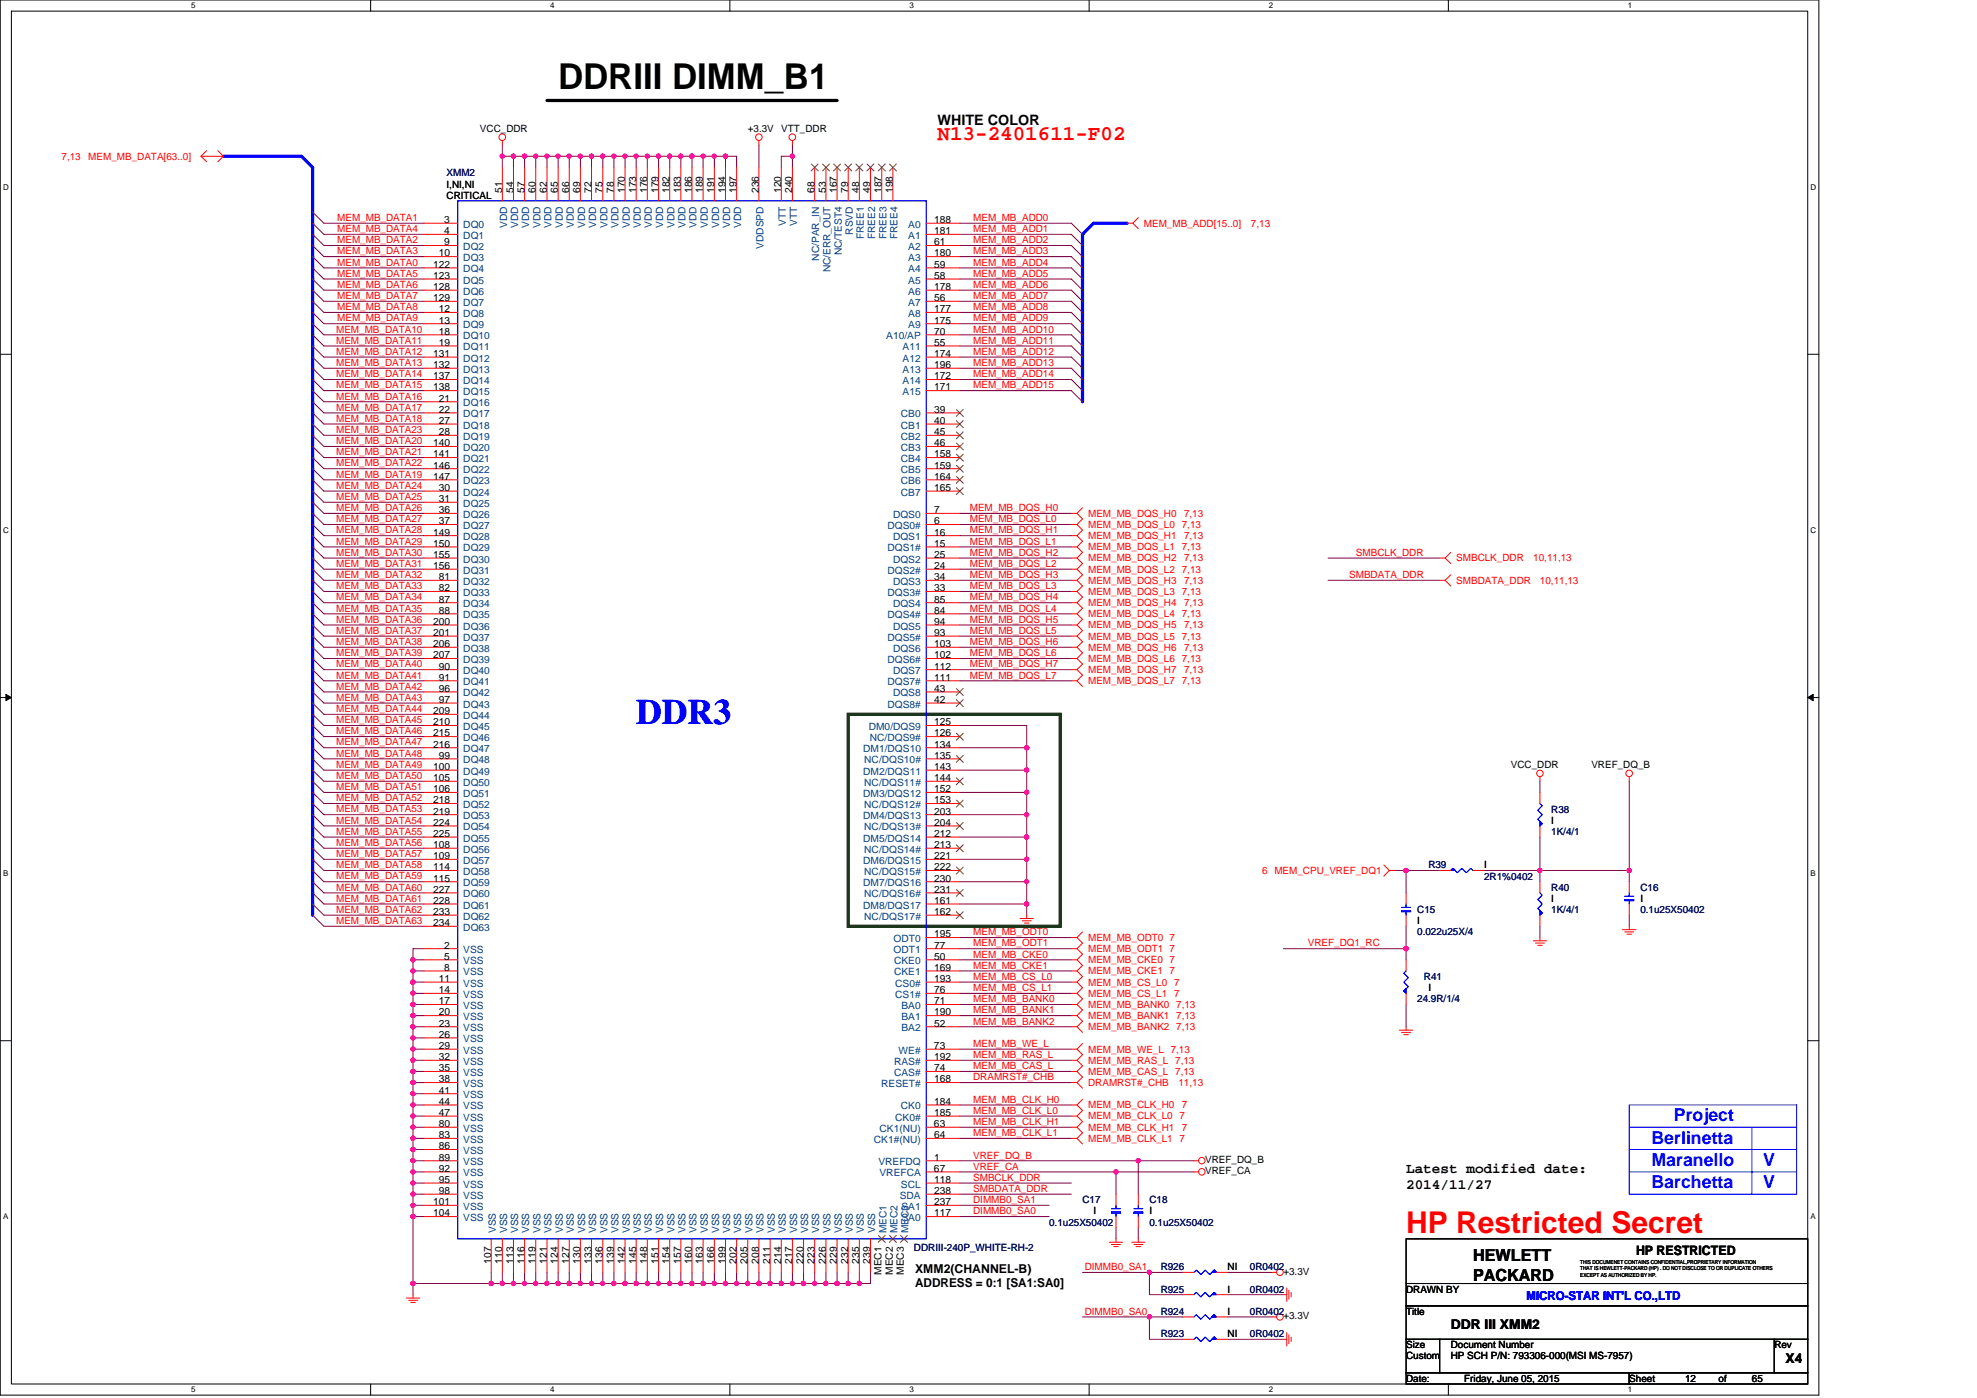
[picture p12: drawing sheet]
<svg xmlns="http://www.w3.org/2000/svg" width="297mm" height="210mm" viewBox="0 0 297 210" stroke-linecap="round" stroke-linejoin="round" font-family="sans-serif">
<defs><g id="words">
<text font-size="5.4" x="83.9" y="13.4">DDRIII DIMM_B1</text>
<text font-size="5.4" fill="#00f" x="95.6" y="108.8">DDR3</text>
<text font-size="4.5" fill="#f00" x="211.3" y="185.2">HP Restricted Secret</text>
<text font-size="3.2" fill="#f00" x="140.9" y="21.1">N13-2401611-F02</text>
<g font-size="2.7" fill="#00f">
<text x="248.1" y="171.8">Berlinetta</text>
<text x="251.5" y="168.4">Project</text>
<text x="248.1" y="175.1">Maranello</text>
<text x="248.1" y="178.5">Barchetta</text>
<text x="264.9" y="178.5">V</text>
<text x="264.9" y="175.1">V</text>
</g>
<g font-size="2.5">
<text x="221.3" y="189.4">HEWLETT</text>
<text x="221.3" y="192.3">PACKARD</text>
</g>
<g font-size="2.2">
<text x="140.9" y="18.8">WHITE COLOR</text>
<text x="211.3" y="176.1">Latest modified date:</text>
<text x="211.3" y="178.6">2014/11/27</text>
</g>
<g font-size="2">
<text x="218" y="199.7">DDR III XMM2</text>
<text x="268.3" y="204.7">X4</text>
</g>
<text font-size="1.9" x="245.8" y="188.6">HP RESTRICTED</text>
<g font-size="1.8">
<text x="137.5" y="191.1">XMM2(CHANNEL-B)</text>
<text x="137.5" y="193.3">ADDRESS = 0:1 [SA1:SA0]</text>
</g>
<text font-size="1.8" fill="#00f" x="229.4" y="195.3">MICRO-STAR INT'L CO.,LTD</text>
<g font-size="1.5" fill="#f00">
<text x="9.2" y="24">7,13</text>
<text x="13.3" y="24">MEM_MB_DATA[63..0]</text>
<text x="50.7" y="34.9">MEM_MB_DATA4</text>
<text x="50.7" y="33.2">MEM_MB_DATA1</text>
<text x="146.2" y="33.2">MEM_MB_ADD0</text>
<text x="146.2" y="34.9">MEM_MB_ADD1</text>
<text x="171.9" y="34">MEM_MB_ADD[15..0]</text>
<text x="188" y="34">7,13</text>
<text x="50.7" y="38.2">MEM_MB_DATA3</text>
<text x="50.7" y="41.6">MEM_MB_DATA5</text>
<text x="50.7" y="36.5">MEM_MB_DATA2</text>
<text x="50.7" y="39.9">MEM_MB_DATA0</text>
<text x="146.2" y="36.5">MEM_MB_ADD2</text>
<text x="146.2" y="41.6">MEM_MB_ADD5</text>
<text x="146.2" y="38.2">MEM_MB_ADD3</text>
<text x="146.2" y="39.9">MEM_MB_ADD4</text>
<text x="50.7" y="44.9">MEM_MB_DATA7</text>
<text x="50.7" y="43.2">MEM_MB_DATA6</text>
<text x="50.7" y="46.6">MEM_MB_DATA8</text>
<text x="146.2" y="43.2">MEM_MB_ADD6</text>
<text x="146.2" y="46.6">MEM_MB_ADD8</text>
<text x="146.2" y="44.9">MEM_MB_ADD7</text>
<text x="50.5" y="51.6">MEM_MB_DATA11</text>
<text x="50.5" y="50">MEM_MB_DATA10</text>
<text x="50.5" y="53.3">MEM_MB_DATA12</text>
<text x="50.7" y="48.3">MEM_MB_DATA9</text>
<text x="146.2" y="50">MEM_MB_ADD10</text>
<text x="146.2" y="48.3">MEM_MB_ADD9</text>
<text x="146.2" y="51.6">MEM_MB_ADD11</text>
<text x="146.2" y="53.3">MEM_MB_ADD12</text>
<text x="50.5" y="56.7">MEM_MB_DATA14</text>
<text x="50.5" y="58.3">MEM_MB_DATA15</text>
<text x="50.5" y="55">MEM_MB_DATA13</text>
<text x="146.2" y="58.3">MEM_MB_ADD15</text>
<text x="146.2" y="55">MEM_MB_ADD13</text>
<text x="146.2" y="56.7">MEM_MB_ADD14</text>
<text x="50.5" y="60">MEM_MB_DATA16</text>
<text x="50.5" y="61.7">MEM_MB_DATA17</text>
<text x="50.5" y="63.4">MEM_MB_DATA18</text>
<text x="50.5" y="65">MEM_MB_DATA23</text>
<text x="50.5" y="66.7">MEM_MB_DATA20</text>
<text x="50.5" y="68.4">MEM_MB_DATA21</text>
<text x="50.5" y="70.1">MEM_MB_DATA22</text>
<text x="50.5" y="71.7">MEM_MB_DATA19</text>
<text x="50.5" y="76.8">MEM_MB_DATA26</text>
<text x="50.5" y="75.1">MEM_MB_DATA25</text>
<text x="50.5" y="73.4">MEM_MB_DATA24</text>
<text x="145.7" y="76.8">MEM_MB_DQS_H0</text>
<text x="163.5" y="77.6">MEM_MB_DQS_H0</text>
<text x="177.9" y="77.6">7,13</text>
<text x="50.5" y="80.1">MEM_MB_DATA28</text>
<text x="50.5" y="83.5">MEM_MB_DATA30</text>
<text x="50.5" y="81.8">MEM_MB_DATA29</text>
<text x="50.5" y="78.4">MEM_MB_DATA27</text>
<text x="145.7" y="83.5">MEM_MB_DQS_H2</text>
<text x="145.7" y="81.8">MEM_MB_DQS_L1</text>
<text x="145.7" y="80.1">MEM_MB_DQS_H1</text>
<text x="145.7" y="78.4">MEM_MB_DQS_L0</text>
<text x="163.5" y="81">MEM_MB_DQS_H1</text>
<text x="163.5" y="82.7">MEM_MB_DQS_L1 7,13</text>
<text x="163.5" y="79.3">MEM_MB_DQS_L0 7,13</text>
<text x="177.9" y="81">7,13</text>
<text x="203.7" y="83.5">SMBCLK_DDR</text>
<text x="50.5" y="86.8">MEM_MB_DATA32</text>
<text x="50.5" y="85.2">MEM_MB_DATA31</text>
<text x="50.5" y="88.5">MEM_MB_DATA33</text>
<text x="145.7" y="88.5">MEM_MB_DQS_L3</text>
<text x="145.7" y="85.2">MEM_MB_DQS_L2</text>
<text x="145.7" y="86.8">MEM_MB_DQS_H3</text>
<text x="163.5" y="87.7">MEM_MB_DQS_H3</text>
<text x="163.5" y="89.4">MEM_MB_DQS_L3 7,13</text>
<text x="163.5" y="84.3">MEM_MB_DQS_H2</text>
<text x="163.5" y="86">MEM_MB_DQS_L2 7,13</text>
<text x="177.9" y="87.7">7,13</text>
<text x="177.9" y="84.3">7,13</text>
<text x="202.7" y="86.8">SMBDATA_DDR</text>
<text x="218.8" y="84.3">SMBCLK_DDR</text>
<text x="218.8" y="87.7">SMBDATA_DDR</text>
<text x="230.4" y="84.3">10,11,13</text>
<text x="231.4" y="87.7">10,11,13</text>
<text x="50.5" y="91.9">MEM_MB_DATA35</text>
<text x="50.5" y="93.5">MEM_MB_DATA36</text>
<text x="50.5" y="90.2">MEM_MB_DATA34</text>
<text x="50.5" y="95.2">MEM_MB_DATA37</text>
<text x="145.7" y="90.2">MEM_MB_DQS_H4</text>
<text x="145.7" y="93.5">MEM_MB_DQS_H5</text>
<text x="145.7" y="95.2">MEM_MB_DQS_L5</text>
<text x="145.7" y="91.9">MEM_MB_DQS_L4</text>
<text x="163.5" y="94.4">MEM_MB_DQS_H5</text>
<text x="163.5" y="91">MEM_MB_DQS_H4</text>
<text x="163.5" y="92.7">MEM_MB_DQS_L4 7,13</text>
<text x="177.9" y="94.4">7,13</text>
<text x="177.9" y="91">7,13</text>
<text x="50.5" y="101.9">MEM_MB_DATA41</text>
<text x="50.5" y="96.9">MEM_MB_DATA38</text>
<text x="50.5" y="100.2">MEM_MB_DATA40</text>
<text x="50.5" y="98.6">MEM_MB_DATA39</text>
<text x="145.7" y="96.9">MEM_MB_DQS_H6</text>
<text x="145.7" y="101.9">MEM_MB_DQS_L7</text>
<text x="145.7" y="100.2">MEM_MB_DQS_H7</text>
<text x="145.7" y="98.6">MEM_MB_DQS_L6</text>
<text x="163.5" y="101.1">MEM_MB_DQS_H7</text>
<text x="163.5" y="96.1">MEM_MB_DQS_L5 7,13</text>
<text x="163.5" y="97.7">MEM_MB_DQS_H6</text>
<text x="163.5" y="99.4">MEM_MB_DQS_L6 7,13</text>
<text x="177.9" y="101.1">7,13</text>
<text x="177.9" y="97.7">7,13</text>
<text x="50.5" y="105.3">MEM_MB_DATA43</text>
<text x="50.5" y="103.6">MEM_MB_DATA42</text>
<text x="50.5" y="107">MEM_MB_DATA44</text>
<text x="163.5" y="102.8">MEM_MB_DQS_L7 7,13</text>
<text x="50.5" y="112">MEM_MB_DATA47</text>
<text x="50.5" y="108.6">MEM_MB_DATA45</text>
<text x="50.5" y="113.6">MEM_MB_DATA48</text>
<text x="50.5" y="110.3">MEM_MB_DATA46</text>
<text x="50.5" y="117">MEM_MB_DATA50</text>
<text x="50.5" y="115.3">MEM_MB_DATA49</text>
<text x="50.5" y="118.7">MEM_MB_DATA51</text>
<text x="50.5" y="120.4">MEM_MB_DATA52</text>
<text x="50.5" y="123.7">MEM_MB_DATA54</text>
<text x="50.5" y="122">MEM_MB_DATA53</text>
<text x="50.5" y="125.4">MEM_MB_DATA55</text>
<text x="50.5" y="130.4">MEM_MB_DATA58</text>
<text x="50.5" y="127.1">MEM_MB_DATA56</text>
<text x="50.5" y="128.7">MEM_MB_DATA57</text>
<text x="189.6" y="131.3">6 MEM_CPU_VREF_DQ1</text>
<text x="50.5" y="132.1">MEM_MB_DATA59</text>
<text x="50.5" y="137.1">MEM_MB_DATA62</text>
<text x="50.5" y="135.4">MEM_MB_DATA61</text>
<text x="50.5" y="133.8">MEM_MB_DATA60</text>
<text x="50.5" y="138.8">MEM_MB_DATA63</text>
<text x="146.2" y="140.5">MEM_MB_ODT0</text>
<text x="146.2" y="143.8">MEM_MB_CKE0</text>
<text x="146.2" y="142.2">MEM_MB_ODT1</text>
<text x="163.5" y="141.3">MEM_MB_ODT0 7</text>
<text x="163.5" y="143">MEM_MB_ODT1 7</text>
<text x="196.5" y="142.2">VREF_DQ1_RC</text>
<text x="146.2" y="148.9">MEM_MB_CS_L1</text>
<text x="146.2" y="147.2">MEM_MB_CS_L0</text>
<text x="146.2" y="145.5">MEM_MB_CKE1</text>
<text x="163.5" y="146.4">MEM_MB_CKE1 7</text>
<text x="163.5" y="148">MEM_MB_CS_L0 7</text>
<text x="163.5" y="149.7">MEM_MB_CS_L1 7</text>
<text x="163.5" y="144.7">MEM_MB_CKE0 7</text>
<text x="146.2" y="153.9">MEM_MB_BANK2</text>
<text x="146.2" y="152.2">MEM_MB_BANK1</text>
<text x="146.2" y="150.5">MEM_MB_BANK0</text>
<text x="163.5" y="151.4">MEM_MB_BANK0 7,13</text>
<text x="163.5" y="153.1">MEM_MB_BANK1 7,13</text>
<text x="163.5" y="154.7">MEM_MB_BANK2 7,13</text>
<text x="146.2" y="157.2">MEM_MB_WE_L</text>
<text x="146.2" y="160.6">MEM_MB_CAS_L</text>
<text x="146.2" y="158.9">MEM_MB_RAS_L</text>
<text x="163.5" y="158.1">MEM_MB_WE_L 7,13</text>
<text x="163.5" y="159.8">MEM_MB_RAS_L 7,13</text>
<text x="163.5" y="161.4">MEM_MB_CAS_L 7,13</text>
<text x="146.2" y="167.3">MEM_MB_CLK_L0</text>
<text x="146.2" y="165.6">MEM_MB_CLK_H0</text>
<text x="146.2" y="162.3">DRAMRST#_CHB</text>
<text x="163.5" y="163.1">DRAMRST#_CHB</text>
<text x="163.5" y="166.5">MEM_MB_CLK_H0</text>
<text x="177.1" y="163.1">11,13</text>
<text x="177.6" y="166.5">7</text>
<text x="146.2" y="170.6">MEM_MB_CLK_L1</text>
<text x="146.2" y="169">MEM_MB_CLK_H1</text>
<text x="163.5" y="169.8">MEM_MB_CLK_H1</text>
<text x="163.5" y="171.5">MEM_MB_CLK_L1 7</text>
<text x="163.5" y="168.1">MEM_MB_CLK_L0 7</text>
<text x="177.6" y="169.8">7</text>
<text x="146.2" y="174">VREF_DQ_B</text>
<text x="146.2" y="177.4">SMBCLK_DDR</text>
<text x="146.2" y="175.7">VREF_CA</text>
<text x="146.2" y="179">SMBDATA_DDR</text>
<text x="146.2" y="180.7">DIMMB0_SA1</text>
<text x="146.2" y="182.4">DIMMB0_SA0</text>
<text x="163" y="190.8">DIMMB0_SA1</text>
<text x="163" y="197.5">DIMMB0_SA0</text>
</g>
<g font-size="1.5">
<text x="72.1" y="19.8">VCC_DDR</text>
<text x="112.3" y="19.8">+3.3V</text>
<text x="117.4" y="19.8">VTT_DDR</text>
<text x="67.1" y="28.2">I,NI,NI</text>
<text x="67.1" y="29.8">CRITICAL</text>
<text x="75.5" y="29" transform="rotate(-90 75.5 29)">51</text>
<text x="77.1" y="29" transform="rotate(-90 77.1 29)">54</text>
<text x="78.8" y="29" transform="rotate(-90 78.8 29)">57</text>
<text x="80.5" y="29" transform="rotate(-90 80.5 29)">60</text>
<text x="82.2" y="29" transform="rotate(-90 82.2 29)">62</text>
<text x="83.8" y="29" transform="rotate(-90 83.8 29)">65</text>
<text x="85.5" y="29" transform="rotate(-90 85.5 29)">66</text>
<text x="87.2" y="29" transform="rotate(-90 87.2 29)">69</text>
<text x="88.9" y="29" transform="rotate(-90 88.9 29)">72</text>
<text x="90.5" y="29" transform="rotate(-90 90.5 29)">75</text>
<text x="92.2" y="29" transform="rotate(-90 92.2 29)">78</text>
<text x="93.9" y="29" transform="rotate(-90 93.9 29)">170</text>
<text x="95.6" y="29" transform="rotate(-90 95.6 29)">173</text>
<text x="97.2" y="29" transform="rotate(-90 97.2 29)">176</text>
<text x="98.9" y="29" transform="rotate(-90 98.9 29)">179</text>
<text x="100.6" y="29" transform="rotate(-90 100.6 29)">182</text>
<text x="102.3" y="29" transform="rotate(-90 102.3 29)">183</text>
<text x="103.9" y="29" transform="rotate(-90 103.9 29)">186</text>
<text x="105.6" y="29" transform="rotate(-90 105.6 29)">189</text>
<text x="107.3" y="29" transform="rotate(-90 107.3 29)">191</text>
<text x="109" y="29" transform="rotate(-90 109 29)">194</text>
<text x="110.7" y="29" transform="rotate(-90 110.7 29)">197</text>
<text x="114" y="29" transform="rotate(-90 114 29)">236</text>
<text x="117.4" y="29" transform="rotate(-90 117.4 29)">120</text>
<text x="119" y="29" transform="rotate(-90 119 29)">240</text>
<text x="122.4" y="29" transform="rotate(-90 122.4 29)">68</text>
<text x="124.1" y="29" transform="rotate(-90 124.1 29)">53</text>
<text x="125.7" y="29" transform="rotate(-90 125.7 29)">167</text>
<text x="127.4" y="29" transform="rotate(-90 127.4 29)">79</text>
<text x="129.1" y="29" transform="rotate(-90 129.1 29)">48</text>
<text x="130.8" y="29" transform="rotate(-90 130.8 29)">49</text>
<text x="132.5" y="29" transform="rotate(-90 132.5 29)">187</text>
<text x="134.1" y="29" transform="rotate(-90 134.1 29)">198</text>
<text x="66.8" y="33.5">3</text>
<text x="66.8" y="35.2">4</text>
<text x="140.3" y="33.5">188</text>
<text x="140.3" y="35.2">181</text>
<text x="65.1" y="40.2">122</text>
<text x="65.1" y="41.9">123</text>
<text x="65.9" y="38.5">10</text>
<text x="66.8" y="36.9">9</text>
<text x="140.3" y="36.9">61</text>
<text x="140.3" y="38.5">180</text>
<text x="140.3" y="40.2">59</text>
<text x="140.3" y="41.9">58</text>
<text x="65.1" y="43.6">128</text>
<text x="65.1" y="45.2">129</text>
<text x="65.9" y="46.9">12</text>
<text x="140.3" y="43.6">178</text>
<text x="140.3" y="45.2">56</text>
<text x="140.3" y="46.9">177</text>
<text x="65.1" y="53.6">131</text>
<text x="65.9" y="48.6">13</text>
<text x="65.9" y="50.3">18</text>
<text x="65.9" y="51.9">19</text>
<text x="140.3" y="48.6">175</text>
<text x="140.3" y="50.3">70</text>
<text x="140.3" y="51.9">55</text>
<text x="140.3" y="53.6">174</text>
<text x="65.1" y="55.3">132</text>
<text x="65.1" y="57">137</text>
<text x="65.1" y="58.7">138</text>
<text x="140.3" y="55.3">196</text>
<text x="140.3" y="57">172</text>
<text x="140.3" y="58.7">171</text>
<text x="65.9" y="60.3">21</text>
<text x="65.9" y="62">22</text>
<text x="65.9" y="63.7">27</text>
<text x="65.9" y="65.4">28</text>
<text x="140.3" y="62">39</text>
<text x="140.3" y="63.7">40</text>
<text x="140.3" y="65.4">45</text>
<text x="65.1" y="67">140</text>
<text x="65.1" y="68.7">141</text>
<text x="65.1" y="70.4">146</text>
<text x="140.3" y="67">46</text>
<text x="140.3" y="68.7">158</text>
<text x="140.3" y="70.4">159</text>
<text x="65.1" y="72.1">147</text>
<text x="65.9" y="73.7">30</text>
<text x="65.9" y="75.4">31</text>
<text x="65.9" y="77.1">36</text>
<text x="140.3" y="77.1">7</text>
<text x="140.3" y="72.1">164</text>
<text x="140.3" y="73.7">165</text>
<text x="65.1" y="80.4">149</text>
<text x="65.1" y="82.1">150</text>
<text x="65.1" y="83.8">155</text>
<text x="65.9" y="78.8">37</text>
<text x="140.3" y="80.4">16</text>
<text x="140.3" y="83.8">25</text>
<text x="140.3" y="78.8">6</text>
<text x="140.3" y="82.1">15</text>
<text x="65.1" y="85.5">156</text>
<text x="65.9" y="87.1">81</text>
<text x="65.9" y="88.8">82</text>
<text x="140.3" y="87.1">34</text>
<text x="140.3" y="85.5">24</text>
<text x="140.3" y="88.8">33</text>
<text x="65.1" y="93.9">200</text>
<text x="65.1" y="95.5">201</text>
<text x="65.9" y="90.5">87</text>
<text x="65.9" y="92.2">88</text>
<text x="140.3" y="90.5">85</text>
<text x="140.3" y="93.9">94</text>
<text x="140.3" y="92.2">84</text>
<text x="140.3" y="95.5">93</text>
<text x="65.1" y="97.2">206</text>
<text x="65.1" y="98.9">207</text>
<text x="65.9" y="100.6">90</text>
<text x="140.3" y="97.2">103</text>
<text x="140.3" y="100.6">112</text>
<text x="140.3" y="98.9">102</text>
<text x="65.1" y="107.3">209</text>
<text x="65.9" y="102.2">91</text>
<text x="65.9" y="103.9">96</text>
<text x="65.9" y="105.6">97</text>
<text x="140.3" y="103.9">43</text>
<text x="140.3" y="102.2">111</text>
<text x="140.3" y="105.6">42</text>
<text x="65.1" y="108.9">210</text>
<text x="65.1" y="110.6">215</text>
<text x="65.1" y="112.3">216</text>
<text x="65.9" y="114">99</text>
<text x="140.3" y="114">135</text>
<text x="140.3" y="108.9">125</text>
<text x="140.3" y="112.3">134</text>
<text x="140.3" y="110.6">126</text>
<text x="65.1" y="115.7">100</text>
<text x="65.1" y="117.3">105</text>
<text x="65.1" y="119">106</text>
<text x="140.3" y="117.3">144</text>
<text x="140.3" y="115.7">143</text>
<text x="140.3" y="119">152</text>
<text x="227" y="115.3">VCC_DDR</text>
<text x="239.1" y="115.3">VREF_DQ_B</text>
<text x="65.1" y="120.7">218</text>
<text x="65.1" y="122.3">219</text>
<text x="65.1" y="124">224</text>
<text x="65.1" y="125.7">225</text>
<text x="140.3" y="120.7">153</text>
<text x="140.3" y="124">204</text>
<text x="140.3" y="122.3">203</text>
<text x="140.3" y="125.7">212</text>
<text x="233.1" y="123.7">I</text>
<text x="65.1" y="127.4">108</text>
<text x="65.1" y="129.1">109</text>
<text x="65.1" y="130.7">114</text>
<text x="140.3" y="127.4">213</text>
<text x="140.3" y="130.7">222</text>
<text x="140.3" y="129.1">221</text>
<text x="223" y="130.4">I</text>
<text x="65.1" y="132.4">115</text>
<text x="65.1" y="134.1">227</text>
<text x="65.1" y="135.8">228</text>
<text x="65.1" y="137.4">233</text>
<text x="140.3" y="134.1">231</text>
<text x="140.3" y="137.4">162</text>
<text x="140.3" y="132.4">230</text>
<text x="140.3" y="135.8">161</text>
<text x="233.1" y="135.5">I</text>
<text x="246.5" y="135.5">I</text>
<text x="65.1" y="139.1">234</text>
<text x="66.8" y="142.5">2</text>
<text x="140.3" y="140.8">195</text>
<text x="140.3" y="142.5">77</text>
<text x="212.9" y="138.8">I</text>
<text x="65.9" y="147.5">11</text>
<text x="65.9" y="149.2">14</text>
<text x="66.8" y="144.1">5</text>
<text x="66.8" y="145.8">8</text>
<text x="140.3" y="144.1">50</text>
<text x="140.3" y="145.8">169</text>
<text x="140.3" y="147.5">193</text>
<text x="140.3" y="149.2">76</text>
<text x="214.6" y="148.9">I</text>
<text x="65.9" y="150.9">17</text>
<text x="65.9" y="152.5">20</text>
<text x="65.9" y="154.2">23</text>
<text x="65.9" y="155.9">26</text>
<text x="140.3" y="150.9">71</text>
<text x="140.3" y="152.5">190</text>
<text x="140.3" y="154.2">52</text>
<text x="65.9" y="157.6">29</text>
<text x="65.9" y="159.2">32</text>
<text x="65.9" y="160.9">35</text>
<text x="140.3" y="157.6">73</text>
<text x="140.3" y="160.9">74</text>
<text x="140.3" y="159.2">192</text>
<text x="65.9" y="162.6">38</text>
<text x="65.9" y="164.3">41</text>
<text x="65.9" y="165.9">44</text>
<text x="65.9" y="167.6">47</text>
<text x="140.3" y="162.6">168</text>
<text x="140.3" y="165.9">184</text>
<text x="140.3" y="167.6">185</text>
<text x="65.9" y="169.3">80</text>
<text x="65.9" y="171">83</text>
<text x="65.9" y="172.6">86</text>
<text x="140.3" y="169.3">63</text>
<text x="140.3" y="171">64</text>
<text x="65.9" y="176">92</text>
<text x="65.9" y="177.7">95</text>
<text x="65.9" y="179.3">98</text>
<text x="65.9" y="174.3">89</text>
<text x="140.3" y="176">67</text>
<text x="140.3" y="179.3">238</text>
<text x="140.3" y="174.3">1</text>
<text x="140.3" y="177.7">118</text>
<text x="181.1" y="176.4">VREF_CA</text>
<text x="181.1" y="174.7">VREF_DQ_B</text>
<text x="65.1" y="181">101</text>
<text x="65.1" y="182.7">104</text>
<text x="140.3" y="182.7">117</text>
<text x="140.3" y="181">237</text>
<text x="164.3" y="182.4">I</text>
<text x="172.7" y="182.4">I</text>
<text x="73.8" y="189.8" transform="rotate(-90 73.8 189.8)">107</text>
<text x="75.5" y="189.8" transform="rotate(-90 75.5 189.8)">110</text>
<text x="77.1" y="189.8" transform="rotate(-90 77.1 189.8)">113</text>
<text x="78.8" y="189.8" transform="rotate(-90 78.8 189.8)">116</text>
<text x="80.5" y="189.8" transform="rotate(-90 80.5 189.8)">119</text>
<text x="82.2" y="189.8" transform="rotate(-90 82.2 189.8)">121</text>
<text x="83.8" y="189.8" transform="rotate(-90 83.8 189.8)">124</text>
<text x="85.5" y="189.8" transform="rotate(-90 85.5 189.8)">127</text>
<text x="87.2" y="189.8" transform="rotate(-90 87.2 189.8)">130</text>
<text x="88.9" y="189.8" transform="rotate(-90 88.9 189.8)">133</text>
<text x="90.5" y="189.8" transform="rotate(-90 90.5 189.8)">136</text>
<text x="92.2" y="189.8" transform="rotate(-90 92.2 189.8)">139</text>
<text x="93.9" y="189.8" transform="rotate(-90 93.9 189.8)">142</text>
<text x="95.6" y="189.8" transform="rotate(-90 95.6 189.8)">145</text>
<text x="97.2" y="189.8" transform="rotate(-90 97.2 189.8)">148</text>
<text x="98.9" y="189.8" transform="rotate(-90 98.9 189.8)">151</text>
<text x="100.6" y="189.8" transform="rotate(-90 100.6 189.8)">154</text>
<text x="102.3" y="189.8" transform="rotate(-90 102.3 189.8)">157</text>
<text x="103.9" y="189.8" transform="rotate(-90 103.9 189.8)">160</text>
<text x="105.6" y="189.8" transform="rotate(-90 105.6 189.8)">163</text>
<text x="107.3" y="189.8" transform="rotate(-90 107.3 189.8)">166</text>
<text x="109" y="189.8" transform="rotate(-90 109 189.8)">199</text>
<text x="110.7" y="189.8" transform="rotate(-90 110.7 189.8)">202</text>
<text x="112.3" y="189.8" transform="rotate(-90 112.3 189.8)">205</text>
<text x="114" y="189.8" transform="rotate(-90 114 189.8)">208</text>
<text x="115.7" y="189.8" transform="rotate(-90 115.7 189.8)">211</text>
<text x="117.4" y="189.8" transform="rotate(-90 117.4 189.8)">214</text>
<text x="119" y="189.8" transform="rotate(-90 119 189.8)">217</text>
<text x="120.7" y="189.8" transform="rotate(-90 120.7 189.8)">220</text>
<text x="122.4" y="189.8" transform="rotate(-90 122.4 189.8)">223</text>
<text x="124.1" y="189.8" transform="rotate(-90 124.1 189.8)">226</text>
<text x="125.7" y="189.8" transform="rotate(-90 125.7 189.8)">229</text>
<text x="127.4" y="189.8" transform="rotate(-90 127.4 189.8)">232</text>
<text x="129.1" y="189.8" transform="rotate(-90 129.1 189.8)">235</text>
<text x="130.8" y="189.8" transform="rotate(-90 130.8 189.8)">239</text>
<text x="132.5" y="191.5" transform="rotate(-90 132.5 191.5)">MEC1</text>
<text x="134.1" y="191.5" transform="rotate(-90 134.1 191.5)">MEC2</text>
<text x="135.8" y="191.5" transform="rotate(-90 135.8 191.5)">MEC3</text>
<text x="184.4" y="190.8">NI</text>
<text x="192.8" y="191.5">+3.3V</text>
<text x="184.4" y="194.1">I</text>
<text x="184.4" y="197.5">I</text>
<text x="211.3" y="197.5">Title</text>
<text x="211.3" y="194.1">DRAWN BY</text>
<text x="184.4" y="200.9">NI</text>
<text x="192.8" y="198.2">+3.3V</text>
<text x="211.3" y="202.5">Size</text>
<text x="218" y="202.5">Document Number</text>
<text x="266.6" y="202.5">Rev</text>
<text x="211.3" y="207.5">Date:</text>
<text x="211.3" y="204.2">Custom</text>
<text x="218" y="204.2">HP SCH P/N: 793306-000(MSI MS-7957)</text>
<text x="220" y="207.5">Friday, June 05, 2015</text>
<text x="244.8" y="207.5">Sheet</text>
<text x="253.2" y="207.5">12</text>
<text x="258.2" y="207.5">of</text>
<text x="263.2" y="207.5">65</text>
</g>
<g font-size="1.5" fill="#000080">
<text x="67.1" y="26.5">XMM2</text>
<text x="233.1" y="122">R38</text>
<text x="233.1" y="125.4">1K/4/1</text>
<text x="214.6" y="130.4">R39</text>
<text x="212.9" y="137.1">C15</text>
<text x="223" y="132.1">2R1%0402</text>
<text x="233.1" y="133.8">R40</text>
<text x="233.1" y="137.1">1K/4/1</text>
<text x="246.5" y="133.8">C16</text>
<text x="246.5" y="137.1">0.1u25X50402</text>
<text x="212.9" y="140.5">0.022u25X/4</text>
<text x="213.9" y="147.2">R41</text>
<text x="212.9" y="150.6">24.9R/1/4</text>
<text x="157.6" y="184.1">0.1u25X50402</text>
<text x="162.6" y="180.7">C17</text>
<text x="172.7" y="180.7">C18</text>
<text x="172.7" y="184.1">0.1u25X50402</text>
<text x="137.3" y="187.9">DDRIII-240P_WHITE-RH-2</text>
<text x="174.4" y="190.8">R926</text>
<text x="187.8" y="190.8">0R0402</text>
<text x="174.4" y="194.1">R925</text>
<text x="174.4" y="197.5">R924</text>
<text x="187.8" y="194.1">0R0402</text>
<text x="187.8" y="197.5">0R0402</text>
<text x="174.4" y="200.9">R923</text>
<text x="187.8" y="200.9">0R0402</text>
</g>
<g font-size="1.5" fill="#004080">
<text x="69.6" y="34.2">DQ0</text>
<text x="69.6" y="35.9">DQ1</text>
<text x="76.2" y="34.2" transform="rotate(-90 76.2 34.2)">VDD</text>
<text x="77.8" y="34.2" transform="rotate(-90 77.8 34.2)">VDD</text>
<text x="79.5" y="34.2" transform="rotate(-90 79.5 34.2)">VDD</text>
<text x="81.2" y="34.2" transform="rotate(-90 81.2 34.2)">VDD</text>
<text x="82.9" y="34.2" transform="rotate(-90 82.9 34.2)">VDD</text>
<text x="84.6" y="34.2" transform="rotate(-90 84.6 34.2)">VDD</text>
<text x="86.2" y="34.2" transform="rotate(-90 86.2 34.2)">VDD</text>
<text x="87.9" y="34.2" transform="rotate(-90 87.9 34.2)">VDD</text>
<text x="89.6" y="34.2" transform="rotate(-90 89.6 34.2)">VDD</text>
<text x="91.3" y="34.2" transform="rotate(-90 91.3 34.2)">VDD</text>
<text x="92.9" y="34.2" transform="rotate(-90 92.9 34.2)">VDD</text>
<text x="94.6" y="34.2" transform="rotate(-90 94.6 34.2)">VDD</text>
<text x="96.3" y="34.2" transform="rotate(-90 96.3 34.2)">VDD</text>
<text x="98" y="34.2" transform="rotate(-90 98 34.2)">VDD</text>
<text x="99.6" y="34.2" transform="rotate(-90 99.6 34.2)">VDD</text>
<text x="101.3" y="34.2" transform="rotate(-90 101.3 34.2)">VDD</text>
<text x="103" y="34.2" transform="rotate(-90 103 34.2)">VDD</text>
<text x="104.7" y="34.2" transform="rotate(-90 104.7 34.2)">VDD</text>
<text x="106.3" y="34.2" transform="rotate(-90 106.3 34.2)">VDD</text>
<text x="108" y="34.2" transform="rotate(-90 108 34.2)">VDD</text>
<text x="109.7" y="34.2" transform="rotate(-90 109.7 34.2)">VDD</text>
<text x="111.4" y="34.2" transform="rotate(-90 111.4 34.2)">VDD</text>
<text x="118.1" y="33.9" transform="rotate(-90 118.1 33.9)">VTT</text>
<text x="119.8" y="33.9" transform="rotate(-90 119.8 33.9)">VTT</text>
<text x="128.1" y="35.2" transform="rotate(-90 128.1 35.2)">RSVD</text>
<text x="129.8" y="35.9" transform="rotate(-90 129.8 35.9)">FREE1</text>
<text x="131.5" y="35.9" transform="rotate(-90 131.5 35.9)">FREE2</text>
<text x="133.2" y="35.9" transform="rotate(-90 133.2 35.9)">FREE3</text>
<text x="134.8" y="35.9" transform="rotate(-90 134.8 35.9)">FREE4</text>
<text x="136.5" y="34.2">A0</text>
<text x="136.5" y="35.9">A1</text>
<text x="69.6" y="37.5">DQ2</text>
<text x="69.6" y="39.2">DQ3</text>
<text x="69.6" y="40.9">DQ4</text>
<text x="114.7" y="37.4" transform="rotate(-90 114.7 37.4)">VDDSPD</text>
<text x="123.1" y="39.1" transform="rotate(-90 123.1 39.1)">NC/PAR_IN</text>
<text x="124.8" y="40.9" transform="rotate(-90 124.8 40.9)">NC/ERR_OUT</text>
<text x="126.5" y="38.4" transform="rotate(-90 126.5 38.4)">NC/TEST4</text>
<text x="136.5" y="37.5">A2</text>
<text x="136.5" y="39.2">A3</text>
<text x="136.5" y="40.9">A4</text>
<text x="69.6" y="42.6">DQ5</text>
<text x="69.6" y="44.3">DQ6</text>
<text x="69.6" y="45.9">DQ7</text>
<text x="69.6" y="47.6">DQ8</text>
<text x="136.5" y="42.6">A5</text>
<text x="136.5" y="44.3">A6</text>
<text x="136.5" y="45.9">A7</text>
<text x="136.5" y="47.6">A8</text>
<text x="69.6" y="49.3">DQ9</text>
<text x="69.6" y="51">DQ10</text>
<text x="69.6" y="52.6">DQ11</text>
<text x="133.2" y="51">A10/AP</text>
<text x="135.6" y="52.6">A11</text>
<text x="136.5" y="49.3">A9</text>
<text x="69.6" y="54.3">DQ12</text>
<text x="69.6" y="56">DQ13</text>
<text x="69.6" y="57.7">DQ14</text>
<text x="69.6" y="59.4">DQ15</text>
<text x="135.6" y="54.3">A12</text>
<text x="135.6" y="56">A13</text>
<text x="135.6" y="57.7">A14</text>
<text x="135.6" y="59.4">A15</text>
<text x="69.6" y="61">DQ16</text>
<text x="69.6" y="62.7">DQ17</text>
<text x="69.6" y="64.4">DQ18</text>
<text x="135.4" y="62.7">CB0</text>
<text x="135.4" y="64.4">CB1</text>
<text x="69.6" y="66.1">DQ19</text>
<text x="69.6" y="67.7">DQ20</text>
<text x="69.6" y="69.4">DQ21</text>
<text x="69.6" y="71.1">DQ22</text>
<text x="135.4" y="66.1">CB2</text>
<text x="135.4" y="67.7">CB3</text>
<text x="135.4" y="69.4">CB4</text>
<text x="135.4" y="71.1">CB5</text>
<text x="69.6" y="72.7">DQ23</text>
<text x="69.6" y="74.4">DQ24</text>
<text x="69.6" y="76.1">DQ25</text>
<text x="69.6" y="77.8">DQ26</text>
<text x="134.2" y="77.8">DQS0</text>
<text x="135.4" y="72.7">CB6</text>
<text x="135.4" y="74.4">CB7</text>
<text x="69.6" y="79.5">DQ27</text>
<text x="69.6" y="81.1">DQ28</text>
<text x="69.6" y="82.8">DQ29</text>
<text x="133.3" y="79.5">DQS0#</text>
<text x="133.3" y="82.8">DQS1#</text>
<text x="134.2" y="81.1">DQS1</text>
<text x="69.6" y="84.5">DQ30</text>
<text x="69.6" y="86.2">DQ31</text>
<text x="69.6" y="87.8">DQ32</text>
<text x="69.6" y="89.5">DQ33</text>
<text x="133.3" y="86.2">DQS2#</text>
<text x="133.3" y="89.5">DQS3#</text>
<text x="134.2" y="84.5">DQS2</text>
<text x="134.2" y="87.8">DQS3</text>
<text x="69.6" y="91.2">DQ34</text>
<text x="69.6" y="92.9">DQ35</text>
<text x="69.6" y="94.6">DQ36</text>
<text x="133.3" y="92.9">DQS4#</text>
<text x="134.2" y="91.2">DQS4</text>
<text x="134.2" y="94.6">DQS5</text>
<text x="69.6" y="96.2">DQ37</text>
<text x="69.6" y="97.9">DQ38</text>
<text x="69.6" y="99.6">DQ39</text>
<text x="69.6" y="101.3">DQ40</text>
<text x="133.3" y="96.2">DQS5#</text>
<text x="133.3" y="99.6">DQS6#</text>
<text x="134.2" y="97.9">DQS6</text>
<text x="134.2" y="101.3">DQS7</text>
<text x="69.6" y="102.9">DQ41</text>
<text x="69.6" y="104.6">DQ42</text>
<text x="69.6" y="106.3">DQ43</text>
<text x="69.6" y="108">DQ44</text>
<text x="133.3" y="102.9">DQS7#</text>
<text x="133.3" y="106.3">DQS8#</text>
<text x="134.2" y="104.6">DQS8</text>
<text x="69.6" y="109.6">DQ45</text>
<text x="69.6" y="111.3">DQ46</text>
<text x="69.6" y="113">DQ47</text>
<text x="129.7" y="113">DM1/DQS10</text>
<text x="130.5" y="109.6">DM0/DQS9</text>
<text x="130.7" y="111.3">NC/DQS9#</text>
<text x="69.6" y="114.7">DQ48</text>
<text x="69.6" y="116.4">DQ49</text>
<text x="69.6" y="118">DQ50</text>
<text x="69.6" y="119.7">DQ51</text>
<text x="129.7" y="116.4">DM2/DQS11</text>
<text x="129.7" y="119.7">DM3/DQS12</text>
<text x="129.9" y="114.7">NC/DQS10#</text>
<text x="129.9" y="118">NC/DQS11#</text>
<text x="69.6" y="121.4">DQ52</text>
<text x="69.6" y="123">DQ53</text>
<text x="69.6" y="124.7">DQ54</text>
<text x="129.7" y="123">DM4/DQS13</text>
<text x="129.9" y="121.4">NC/DQS12#</text>
<text x="129.9" y="124.7">NC/DQS13#</text>
<text x="69.6" y="126.4">DQ55</text>
<text x="69.6" y="128.1">DQ56</text>
<text x="69.6" y="129.8">DQ57</text>
<text x="69.6" y="131.4">DQ58</text>
<text x="129.7" y="126.4">DM5/DQS14</text>
<text x="129.7" y="129.8">DM6/DQS15</text>
<text x="129.9" y="128.1">NC/DQS14#</text>
<text x="129.9" y="131.4">NC/DQS15#</text>
<text x="69.6" y="133.1">DQ59</text>
<text x="69.6" y="134.8">DQ60</text>
<text x="69.6" y="136.5">DQ61</text>
<text x="129.7" y="133.1">DM7/DQS16</text>
<text x="129.7" y="136.5">DM8/DQS17</text>
<text x="129.9" y="134.8">NC/DQS16#</text>
<text x="69.6" y="138.1">DQ62</text>
<text x="69.6" y="139.8">DQ63</text>
<text x="69.6" y="143.2">VSS</text>
<text x="129.9" y="138.1">NC/DQS17#</text>
<text x="134.3" y="141.5">ODT0</text>
<text x="134.3" y="143.2">ODT1</text>
<text x="69.6" y="144.8">VSS</text>
<text x="69.6" y="148.2">VSS</text>
<text x="69.6" y="146.5">VSS</text>
<text x="69.6" y="149.9">VSS</text>
<text x="134.3" y="144.8">CKE0</text>
<text x="134.3" y="146.5">CKE1</text>
<text x="134.5" y="148.2">CS0#</text>
<text x="134.5" y="149.9">CS1#</text>
<text x="69.6" y="151.6">VSS</text>
<text x="69.6" y="153.2">VSS</text>
<text x="69.6" y="154.9">VSS</text>
<text x="135.4" y="151.6">BA0</text>
<text x="135.4" y="153.2">BA1</text>
<text x="135.4" y="154.9">BA2</text>
<text x="69.6" y="156.6">VSS</text>
<text x="69.6" y="158.3">VSS</text>
<text x="69.6" y="159.9">VSS</text>
<text x="69.6" y="161.6">VSS</text>
<text x="134.3" y="161.6">CAS#</text>
<text x="134.3" y="159.9">RAS#</text>
<text x="135" y="158.3">WE#</text>
<text x="69.6" y="163.3">VSS</text>
<text x="69.6" y="165">VSS</text>
<text x="69.6" y="166.6">VSS</text>
<text x="132.4" y="163.3">RESET#</text>
<text x="135.4" y="166.6">CK0</text>
<text x="69.6" y="170">VSS</text>
<text x="69.6" y="171.7">VSS</text>
<text x="69.6" y="173.3">VSS</text>
<text x="69.6" y="168.3">VSS</text>
<text x="131.3" y="171.7">CK1#(NU)</text>
<text x="132.1" y="170">CK1(NU)</text>
<text x="134.5" y="168.3">CK0#</text>
<text x="69.6" y="176.7">VSS</text>
<text x="69.6" y="178.4">VSS</text>
<text x="69.6" y="175">VSS</text>
<text x="132" y="175">VREFDQ</text>
<text x="132.1" y="176.7">VREFCA</text>
<text x="135.4" y="178.4">SCL</text>
<text x="69.6" y="180">VSS</text>
<text x="69.6" y="181.7">VSS</text>
<text x="69.6" y="183.4">VSS</text>
<text x="74.5" y="185.2" transform="rotate(-90 74.5 185.2)">VSS</text>
<text x="76.2" y="185.2" transform="rotate(-90 76.2 185.2)">VSS</text>
<text x="77.8" y="185.2" transform="rotate(-90 77.8 185.2)">VSS</text>
<text x="79.5" y="185.2" transform="rotate(-90 79.5 185.2)">VSS</text>
<text x="81.2" y="185.2" transform="rotate(-90 81.2 185.2)">VSS</text>
<text x="82.9" y="185.2" transform="rotate(-90 82.9 185.2)">VSS</text>
<text x="84.6" y="185.2" transform="rotate(-90 84.6 185.2)">VSS</text>
<text x="86.2" y="185.2" transform="rotate(-90 86.2 185.2)">VSS</text>
<text x="87.9" y="185.2" transform="rotate(-90 87.9 185.2)">VSS</text>
<text x="89.6" y="185.2" transform="rotate(-90 89.6 185.2)">VSS</text>
<text x="91.3" y="185.2" transform="rotate(-90 91.3 185.2)">VSS</text>
<text x="92.9" y="185.2" transform="rotate(-90 92.9 185.2)">VSS</text>
<text x="94.6" y="185.2" transform="rotate(-90 94.6 185.2)">VSS</text>
<text x="96.3" y="185.2" transform="rotate(-90 96.3 185.2)">VSS</text>
<text x="98" y="185.2" transform="rotate(-90 98 185.2)">VSS</text>
<text x="99.6" y="185.2" transform="rotate(-90 99.6 185.2)">VSS</text>
<text x="101.3" y="185.2" transform="rotate(-90 101.3 185.2)">VSS</text>
<text x="103" y="185.2" transform="rotate(-90 103 185.2)">VSS</text>
<text x="104.7" y="185.2" transform="rotate(-90 104.7 185.2)">VSS</text>
<text x="106.3" y="185.2" transform="rotate(-90 106.3 185.2)">VSS</text>
<text x="108" y="185.2" transform="rotate(-90 108 185.2)">VSS</text>
<text x="109.7" y="185.2" transform="rotate(-90 109.7 185.2)">VSS</text>
<text x="111.4" y="185.2" transform="rotate(-90 111.4 185.2)">VSS</text>
<text x="113" y="185.2" transform="rotate(-90 113 185.2)">VSS</text>
<text x="114.7" y="185.2" transform="rotate(-90 114.7 185.2)">VSS</text>
<text x="116.4" y="185.2" transform="rotate(-90 116.4 185.2)">VSS</text>
<text x="118.1" y="185.2" transform="rotate(-90 118.1 185.2)">VSS</text>
<text x="119.8" y="185.2" transform="rotate(-90 119.8 185.2)">VSS</text>
<text x="121.4" y="185.2" transform="rotate(-90 121.4 185.2)">VSS</text>
<text x="123.1" y="185.2" transform="rotate(-90 123.1 185.2)">VSS</text>
<text x="124.8" y="185.2" transform="rotate(-90 124.8 185.2)">VSS</text>
<text x="126.5" y="185.2" transform="rotate(-90 126.5 185.2)">VSS</text>
<text x="128.1" y="185.2" transform="rotate(-90 128.1 185.2)">VSS</text>
<text x="129.8" y="185.2" transform="rotate(-90 129.8 185.2)">VSS</text>
<text x="131.5" y="185.2" transform="rotate(-90 131.5 185.2)">VSS</text>
<text x="133.2" y="185.2" transform="rotate(-90 133.2 185.2)">MEC1</text>
<text x="134.8" y="185.2" transform="rotate(-90 134.8 185.2)">MEC2</text>
<text x="135.2" y="180">SDA</text>
<text x="135.4" y="183.4">SA0</text>
<text x="135.4" y="181.7">SA1</text>
<text x="136.5" y="185.2" transform="rotate(-90 136.5 185.2)">MEC3</text>
</g>
<g font-size="1.2">
<text x="28.7" y="1.3">5</text>
<text x="82.7" y="1.3">4</text>
<text x="136.6" y="1.3">3</text>
<text x="190.6" y="1.3">2</text>
<text x="244.6" y="1.3">1</text>
<text x=".5" y="28.5">D</text>
<text x="272" y="28.5">D</text>
<text x=".5" y="80.1">C</text>
<text x="272" y="80.1">C</text>
<text x=".5" y="131.6">B</text>
<text x="272" y="131.6">B</text>
<text x=".5" y="183.2">A</text>
<text x="272" y="183.2">A</text>
<text x="28.7" y="209.1">5</text>
<text x="82.7" y="209.1">4</text>
<text x="136.6" y="209.1">3</text>
<text x="190.6" y="209.1">2</text>
<text x="244.6" y="209.1">1</text>
</g>
<g font-size=".8">
<text x="237.4" y="189.8">THIS DOCUMENET CONTAINS CONFIDENTIAL,PROPRIETARY INFORMATION</text>
<text x="237.4" y="190.8">THAT IS HEWLETT-PACKARD (HP) . DO NOT DISCLOSE TO OR DUPLICATE OTHERS</text>
<text x="237.4" y="191.7">EXCEPT AS AUTHORIZED BY HP.</text>
</g>
</g></defs>
<path d="M0 0h273.3v209.5h-273.3zM1.7 1.7h269.9v206.2h-269.9z" fill="none" stroke="#000" stroke-width=".15"/>
<g fill="#fff">
<path d="M28.7 .2h.7v1.3h-.7z"/>
<path d="M28.7 208.1h.7v1.3h-.7z"/>
</g>
<path d="M55.7 0v1.7M55.7 207.9v1.6" fill="none" stroke="#000" stroke-width=".15"/>
<g fill="#fff">
<path d="M82.7 .2h.6v1.3h-.6z"/>
<path d="M82.7 208.1h.6v1.3h-.6z"/>
</g>
<path d="M109.7 0v1.7M109.7 207.9v1.6" fill="none" stroke="#000" stroke-width=".15"/>
<g fill="#fff">
<path d="M136.6 .2h.7v1.3h-.7z"/>
<path d="M136.6 208.1h.7v1.3h-.7z"/>
</g>
<path d="M163.6 0v1.7M163.6 207.9v1.6" fill="none" stroke="#000" stroke-width=".15"/>
<g fill="#fff">
<path d="M190.6 .2h.7v1.3h-.7z"/>
<path d="M190.6 208.1h.7v1.3h-.7z"/>
</g>
<path d="M217.6 0v1.7M217.6 207.9v1.6" fill="none" stroke="#000" stroke-width=".15"/>
<g fill="#fff">
<path d="M244.6 .2h.7v1.3h-.7z"/>
<path d="M244.6 208.1h.7v1.3h-.7z"/>
<path d="M.5 27.4h.8v1.4h-.8z"/>
<path d="M272 27.4h.9v1.4h-.9z"/>
<path d="M.5 79h.8v1.3h-.8z"/>
<path d="M272 79h.9v1.3h-.9z"/>
</g>
<path d="M0 53.2h1.7M271.6 53.2h1.7" fill="none" stroke="#000" stroke-width=".15"/>
<g fill="#fff">
<path d="M.5 130.5h.7v1.4h-.7z"/>
<path d="M272 130.5h.8v1.4h-.8z"/>
</g>
<path d="M0 104.8h1.7M271.6 104.8h1.7" fill="none" stroke="#000" stroke-width=".15"/>
<path d="M.9 104.3l.8 .5-.8 .4zM271.6 104.8l.8-.5v.9z" fill="#000" stroke="#000" stroke-width=".15"/>
<g fill="#fff">
<path d="M.5 182.1h.7v1.3h-.7z"/>
<path d="M272 182.1h.8v1.3h-.8z"/>
</g>
<path d="M0 156.3h1.7M271.6 156.3h1.7M244.8 179.4h.1M211.3 186.1h60.3v10h-60.3zM211.3 196.1h60.3v5.1h-60.3zM211.3 192.8h60.3M211.3 201.2h5v5h-5zM211.3 206.2h33.5v1.7h-33.5zM216.3 201.2h50.3v5h-50.3zM244.8 206.2h26.8v1.7h-26.8zM266.6 201.2h5v5h-5z" fill="none" stroke="#000" stroke-width=".15"/>
<g fill="none" stroke="#800040" stroke-width=".15">
<path d="M47 36.9l1.7 1.6h15M47 35.2l1.7 1.7h15M47 33.5l1.7 1.7h15M47 38.5l1.7 1.7h15M47 31.9l1.7 1.6h15M75.5 23.5h1.6M75.5 21.8v1.7M75.5 23.5v1.6M77.1 23.5v1.6M77.1 23.5h1.7M78.8 23.5v1.6M78.8 23.5h1.7"/>
<path d="M80.5 23.5h1.7M80.5 23.5v1.6M82.2 23.5v1.6M82.2 23.5h1.7M83.9 23.5v1.6M83.9 23.5h1.6M85.5 23.5h1.7M85.5 23.5v1.6M87.2 23.5v1.6M87.2 23.5h1.7M88.9 23.5h1.7M88.9 23.5v1.6"/>
<path d="M90.6 23.5h1.6M90.6 23.5v1.6M92.2 23.5v1.6M92.2 23.5h1.7M93.9 23.5h1.7M93.9 23.5v1.6M95.6 23.5v1.6M95.6 23.5h1.7M97.3 23.5h1.7M97.3 23.5v1.6M99 23.5h1.6M99 23.5v1.6"/>
<path d="M100.6 23.5h1.7M100.6 23.5v1.6M102.3 23.5v1.6M102.3 23.5h1.7M104 23.5h1.6M104 23.5v1.6M105.6 23.5v1.6M105.6 23.5h1.7M107.3 23.5h1.7M107.3 23.5v1.6M109 23.5h1.7v1.6M109 23.5v1.6"/>
<path d="M114 21.8v3.3M119.1 23.5h-1.7v1.6M119.1 23.5v1.6M119.1 21.8v1.7M144.2 36.9h16.8l1.6 1.6M144.2 33.5h16.8l1.6 1.7M144.2 38.5h16.8l1.6 1.7M144.2 35.2h16.8l1.6 1.7M47 58.7l1.7 1.6h15M47 55.3l1.7 1.7h15M47 43.6l1.7 1.7h15M47 46.9l1.7 1.7h15"/>
<path d="M47 57l1.7 1.7h15M47 40.2l1.7 1.7h15M47 50.3l1.7 1.7h15M47 48.6l1.7 1.7h15M47 41.9l1.7 1.7h15M47 53.6l1.7 1.7h15M47 52l1.7 1.6h15M47 45.3l1.7 1.6h15M144.2 58.7h16.8l1.6 1.6M144.2 50.3h16.8l1.6 1.7M144.2 41.9h16.8l1.6 1.7M144.2 48.6h16.8l1.6 1.7"/>
<path d="M144.2 43.6h16.8l1.6 1.7M144.2 52h16.8l1.6 1.6M144.2 40.2h16.8l1.6 1.7M144.2 55.3h16.8l1.6 1.7M144.2 57h16.8l1.6 1.7M144.2 53.6h16.8l1.6 1.7M144.2 46.9h16.8l1.6 1.7M144.2 45.3h16.8l1.6 1.6M47 65.4l1.7 1.7h15M47 60.3l1.7 1.7h15M47 78.8l1.7 1.7h15M47 62l1.7 1.7h15"/>
<path d="M47 75.4l1.7 1.7h15M47 67.1l1.7 1.6h15M47 73.8l1.7 1.6h15M47 72.1l1.7 1.7h15M47 68.7l1.7 1.7h15M47 77.1l1.7 1.7h15M47 70.4l1.7 1.7h15M47 63.7l1.7 1.7h15M144.2 77.1h16.8M144.2 78.8h16.8M47 90.5l1.7 1.7h15M47 95.5l1.7 1.7h15"/>
<path d="M47 98.9l1.7 1.7h15M47 82.1l1.7 1.7h15M47 92.2l1.7 1.7h15M47 85.5l1.7 1.7h15M47 83.8l1.7 1.7h15M47 88.8l1.7 1.7h15M47 93.9l1.7 1.6h15M47 87.2l1.7 1.6h15M47 80.5l1.7 1.6h15M47 97.2l1.7 1.7h15M144.2 97.2h16.8M144.2 90.5h16.8"/>
<path d="M144.2 83.8h16.8M144.2 88.8h16.8M144.2 93.9h16.8M144.2 82.1h16.8M144.2 85.5h16.8M144.2 80.5h16.8M144.2 95.5h16.8M144.2 98.9h16.8M144.2 87.2h16.8M144.2 92.2h16.8M199.5 83.8h16.8M199.5 87.2h16.8"/>
<path d="M47 119l1.7 1.7h15M47 103.9l1.7 1.7h15M47 100.6l1.7 1.7h15M47 110.6l1.7 1.7h15M47 115.7l1.7 1.6h15M47 107.3l1.7 1.7h15M47 102.3l1.7 1.6h15M47 112.3l1.7 1.7h15M47 114l1.7 1.7h15M47 109l1.7 1.6h15M47 105.6l1.7 1.7h15M47 117.3l1.7 1.7h15"/>
<path d="M144.2 109h10.1v3.3M144.2 112.3h10.1M144.2 119h10.1M144.2 115.7h10.1M144.2 102.3h16.8M144.2 100.6h16.8M154.3 115.7v3.3M154.3 112.3v3.4M154.3 119v3.4M231.4 117.3v1.7M244.8 117.3v13.4M47 129.1l1.7 1.6h15"/>
<path d="M47 122.4l1.7 1.7h15M47 120.7l1.7 1.7h15M47 137.5l1.7 1.6h15M47 130.7l1.7 1.7h15M47 135.8l1.7 1.7h15M47 125.7l1.7 1.7h15M47 124.1l1.7 1.6h15M47 127.4l1.7 1.7h15M47 134.1l1.7 1.7h15M47 132.4l1.7 1.7h15M144.2 135.8h10.1M144.2 129.1h10.1"/>
<path d="M144.2 122.4h10.1M144.2 132.4h10.1M144.2 125.7h10.1M154.3 129.1v3.3M154.3 135.8v1.7M154.3 122.4v3.3M154.3 132.4v3.4M154.3 125.7v3.4M209.6 130.7h1.7M211.3 130.7h5M211.3 130.7v3.4M211.3 139.1v3.4"/>
<path d="M223 130.7h21.8M231.4 125.7v6.7M231.4 139.1v1.7M244.8 130.7v1.7M244.8 137.5v1.6M62.1 157.6v1.7M62.1 152.5v1.7M62.1 154.2v1.7M62.1 145.8v1.7M62.1 144.2v1.6M62.1 149.2v1.7M62.1 159.3v1.6"/>
<path d="M62.1 147.5v1.7M62.1 155.9v1.7M62.1 157.6h1.6M62.1 154.2h1.6M62.1 150.9v1.6h1.6M62.1 159.3h1.6M62.1 149.2h1.6M62.1 150.9h1.6M62.1 155.9h1.6M62.1 144.2h1.6M62.1 145.8h1.6M62.1 147.5h1.6"/>
<path d="M63.7 142.5h-1.6v1.7M144.2 157.6h16.8M144.2 159.3h16.8M144.2 140.8h16.8M144.2 149.2h16.8M144.2 154.2h16.8M144.2 147.5h16.8M144.2 144.2h16.8M144.2 152.5h16.8M144.2 150.9h16.8M144.2 145.8h16.8M144.2 142.5h16.8"/>
<path d="M192.8 142.5h18.5M211.3 142.5v1.7M211.3 150.9v3.3M62.1 177.7v1.7M62.1 164.3v1.7M62.1 166v1.6M62.1 174.3v1.7M62.1 176v1.7M62.1 162.6v1.7M62.1 169.3v1.7M62.1 179.4v1.6M62.1 167.6v1.7"/>
<path d="M62.1 160.9v1.7M62.1 171v1.7M62.1 172.7v1.6M62.1 176h1.6M62.1 174.3h1.6M62.1 172.7h1.6M62.1 164.3h1.6M62.1 162.6h1.6M62.1 179.4h1.6M62.1 177.7h1.6M62.1 166h1.6M62.1 160.9h1.6"/>
<path d="M62.1 171h1.6M62.1 167.6h1.6M62.1 169.3h1.6M144.2 176h23.5M144.2 177.7h16.8M144.2 179.4h16.8M144.2 171h16.8M144.2 169.3h16.8M144.2 167.6h16.8M144.2 166h16.8M144.2 160.9h16.8M144.2 162.6h16.8"/>
<path d="M144.2 174.3h26.8M167.7 176h11.7M167.7 176v3.4M171 174.3h8.4M171 174.3v5.1M62.1 182.7v10.1M62.1 192.8v1.7M62.1 181v1.7M62.1 192.8h11.7M62.1 182.7h1.6M62.1 181h1.6M73.8 191.1v1.7"/>
<path d="M73.8 192.8h1.7M75.5 192.8h1.6M75.5 191.1v1.7M77.1 191.1v1.7M77.1 192.8h1.7M78.8 191.1v1.7M78.8 192.8h1.7M80.5 192.8h1.7M80.5 191.1v1.7M82.2 191.1v1.7M82.2 192.8h1.7M83.9 191.1v1.7"/>
<path d="M83.9 192.8h1.6M85.5 192.8h1.7M85.5 191.1v1.7M87.2 191.1v1.7M87.2 192.8h1.7M88.9 192.8h1.7M88.9 191.1v1.7M90.6 192.8h1.6M90.6 191.1v1.7M92.2 191.1v1.7M92.2 192.8h1.7M93.9 192.8h1.7"/>
<path d="M93.9 191.1v1.7M95.6 191.1v1.7M95.6 192.8h1.7M97.3 192.8h1.7M97.3 191.1v1.7M99 192.8h1.6M99 191.1v1.7M100.6 192.8h1.7M100.6 191.1v1.7M102.3 191.1v1.7M102.3 192.8h1.7M104 192.8h1.6"/>
<path d="M104 191.1v1.7M105.6 191.1v1.7M105.6 192.8h1.7M107.3 192.8h1.7M107.3 191.1v1.7M109 192.8h1.7M109 191.1v1.7M110.7 192.8h1.6M110.7 191.1v1.7M112.3 191.1v1.7M112.3 192.8h1.7M114 191.1v1.7"/>
<path d="M114 192.8h1.7M115.7 192.8h1.7M115.7 191.1v1.7M117.4 192.8h1.7M117.4 191.1v1.7M119.1 192.8h1.6M119.1 191.1v1.7M120.7 192.8h1.7M120.7 191.1v1.7M122.4 191.1v1.7M122.4 192.8h1.7M124.1 191.1v1.7"/>
<path d="M124.1 192.8h1.7M125.8 192.8h1.6M125.8 191.1v1.7M127.4 192.8h1.7M127.4 191.1v1.7M129.1 191.1v1.7M130.8 191.1v1.7h-1.7M144.2 181h13.4M144.2 182.7h13.4M162.6 197.8h10.1v3.4h5M162.6 191.1h10.1v3.4h5M167.7 184.4v1.7"/>
<path d="M171 184.4v1.7M172.7 191.1h5M172.7 197.8h5M184.4 194.5h8.4M184.4 197.8h6.8M184.4 191.1h6.8M184.4 201.2h8.4"/>
</g>
<path d="M33.6 23.5h11.7l1.7 1.6v112.4M169.4 33.5h-5.1l-1.7 1.7v25.1" fill="none" stroke="#00f" stroke-width=".49"/>
<g fill="#f0f" stroke="#f0f" stroke-width=".15">
<circle cx="62" cy="182.7" r=".33"/>
<circle cx="62" cy="177.7" r=".33"/>
<circle cx="62" cy="164.3" r=".33"/>
<circle cx="62" cy="165.9" r=".33"/>
<circle cx="62" cy="174.3" r=".33"/>
<circle cx="62" cy="176" r=".33"/>
<circle cx="62" cy="157.6" r=".33"/>
<circle cx="62" cy="152.5" r=".33"/>
<circle cx="62" cy="150.9" r=".33"/>
<circle cx="62" cy="154.2" r=".33"/>
<circle cx="62" cy="162.6" r=".33"/>
<circle cx="62" cy="147.5" r=".33"/>
<circle cx="62" cy="145.8" r=".33"/>
<circle cx="62" cy="169.3" r=".33"/>
<circle cx="87.2" cy="192.8" r=".33"/>
<circle cx="98.9" cy="192.8" r=".32"/>
<circle cx="110.7" cy="192.8" r=".33"/>
<circle cx="109" cy="192.8" r=".33"/>
<circle cx="85.5" cy="192.8" r=".33"/>
<circle cx="88.9" cy="192.8" r=".32"/>
<circle cx="107.3" cy="192.8" r=".32"/>
<circle cx="82.2" cy="192.8" r=".32"/>
<circle cx="83.8" cy="192.8" r=".33"/>
<circle cx="105.6" cy="192.8" r=".32"/>
<circle cx="102.3" cy="192.8" r=".33"/>
<circle cx="97.3" cy="192.8" r=".32"/>
<circle cx="95.6" cy="192.8" r=".33"/>
<circle cx="93.9" cy="192.8" r=".33"/>
<circle cx="90.5" cy="192.8" r=".32"/>
<circle cx="100.6" cy="192.8" r=".33"/>
<circle cx="114" cy="192.8" r=".32"/>
<circle cx="112.3" cy="192.8" r=".33"/>
<circle cx="154.2" cy="115.7" r=".33"/>
<circle cx="154.2" cy="135.8" r=".33"/>
<circle cx="154.2" cy="112.3" r=".33"/>
<circle cx="154.2" cy="122.4" r=".33"/>
<circle cx="154.2" cy="119" r=".33"/>
<circle cx="124.1" cy="192.8" r=".32"/>
<circle cx="129.1" cy="192.8" r=".33"/>
<circle cx="127.4" cy="192.8" r=".33"/>
<circle cx="122.4" cy="192.8" r=".32"/>
<circle cx="125.8" cy="192.8" r=".33"/>
<circle cx="73.8" cy="192.8" r=".32"/>
<circle cx="62" cy="192.8" r=".33"/>
<circle cx="109" cy="23.5" r=".33"/>
<circle cx="120.7" cy="192.8" r=".33"/>
<circle cx="119" cy="192.8" r=".33"/>
<circle cx="105.6" cy="23.5" r=".32"/>
<circle cx="93.9" cy="23.5" r=".33"/>
<circle cx="92.2" cy="23.5" r=".33"/>
<circle cx="85.5" cy="23.5" r=".33"/>
<circle cx="80.5" cy="23.5" r=".32"/>
<circle cx="82.2" cy="23.5" r=".32"/>
<circle cx="88.9" cy="23.5" r=".32"/>
<circle cx="90.5" cy="23.5" r=".32"/>
<circle cx="75.5" cy="23.5" r=".33"/>
<circle cx="97.3" cy="23.5" r=".32"/>
<circle cx="95.6" cy="23.5" r=".33"/>
<circle cx="119" cy="23.5" r=".33"/>
<circle cx="167.7" cy="176" r=".33"/>
<circle cx="117.4" cy="192.8" r=".33"/>
<circle cx="62" cy="144.2" r=".33"/>
<circle cx="62" cy="179.4" r=".33"/>
<circle cx="62" cy="167.6" r=".33"/>
<circle cx="62" cy="149.2" r=".33"/>
<circle cx="62" cy="159.2" r=".33"/>
<circle cx="62" cy="160.9" r=".33"/>
<circle cx="87.2" cy="23.5" r=".33"/>
<circle cx="62" cy="171" r=".33"/>
<circle cx="62" cy="172.7" r=".33"/>
<circle cx="77.1" cy="23.5" r=".33"/>
<circle cx="104" cy="23.5" r=".33"/>
<circle cx="102.3" cy="23.5" r=".33"/>
<circle cx="80.5" cy="192.8" r=".32"/>
<circle cx="92.2" cy="192.8" r=".33"/>
<circle cx="78.8" cy="23.5" r=".33"/>
<circle cx="104" cy="192.8" r=".33"/>
<circle cx="77.1" cy="192.8" r=".33"/>
<circle cx="78.8" cy="192.8" r=".33"/>
<circle cx="75.5" cy="192.8" r=".33"/>
<circle cx="154.2" cy="129.1" r=".33"/>
<circle cx="154.2" cy="132.4" r=".33"/>
<circle cx="154.2" cy="125.7" r=".33"/>
<circle cx="83.8" cy="23.5" r=".33"/>
<circle cx="98.9" cy="23.5" r=".32"/>
<circle cx="62" cy="181" r=".33"/>
<circle cx="115.7" cy="192.8" r=".32"/>
<circle cx="107.3" cy="23.5" r=".32"/>
<circle cx="62" cy="155.9" r=".33"/>
<circle cx="100.6" cy="23.5" r=".33"/>
<circle cx="244.8" cy="130.7" r=".33"/>
<circle cx="231.4" cy="130.7" r=".32"/>
<circle cx="211.3" cy="130.7" r=".33"/>
<circle cx="211.2" cy="142.5" r=".33"/>
<circle cx="171" cy="174.3" r=".33"/>
<circle cx="172.7" cy="191.1" r=".32"/>
<circle cx="172.7" cy="197.8" r=".32"/>
</g>
<g fill="none" stroke="#f00" stroke-width=".15">
<path d="M30.2 23.5l.8 .8M30.2 23.5h3.4M31 22.6l-.8 .9M32.7 22.6l.9 .9-.9 .8M63.7 33.5h5.1M63.7 35.2h5.1M63.7 36.9h5.1M63.7 38.5h5.1M75.5 21.1v.7M75.5 25.1v5.1M77.1 25.1v5.1M78.8 25.1v5.1"/>
<path d="M80.5 25.1v5.1M82.2 25.1v5.1M83.9 25.1v5.1M85.5 25.1v5.1M87.2 25.1v5.1M88.9 25.1v5.1M90.6 25.1v5.1M92.2 25.1v5.1M93.9 25.1v5.1M95.6 25.1v5.1M97.3 25.1v5.1M99 25.1v5.1"/>
<path d="M100.6 25.1v5.1M102.3 25.1v5.1M104 25.1v5.1M105.6 25.1v5.1M107.3 25.1v5.1M109 25.1v5.1M110.7 25.1v5.1M114 21.1v.7M114 25.1v5.1M117.4 25.1v5.1M119.1 21.1v.7M119.1 25.1v5.1"/>
<path d="M122.4 25.1v5.1M124.1 25.1v5.1M125.8 25.1v5.1M127.4 25.1v5.1M129.1 25.1v5.1M130.8 25.1v5.1M132.5 25.1v5.1M134.2 25.1v5.1M139.2 33.5h5M139.2 35.2h5M139.2 36.9h5M139.2 38.5h5"/>
<path d="M169.4 33.5h.8M171 32.7l-.8 .8 .8 .9M63.7 40.2h5.1M63.7 41.9h5.1M63.7 43.6h5.1M63.7 45.3h5.1M63.7 46.9h5.1M63.7 48.6h5.1M63.7 50.3h5.1M63.7 52h5.1M63.7 53.6h5.1M63.7 55.3h5.1"/>
<path d="M63.7 57h5.1M63.7 58.7h5.1M139.2 40.2h5M139.2 41.9h5M139.2 43.6h5M139.2 45.3h5M139.2 46.9h5M139.2 48.6h5M139.2 50.3h5M139.2 52h5M139.2 53.6h5M139.2 55.3h5"/>
<path d="M139.2 57h5M139.2 58.7h5M63.7 60.3h5.1M63.7 62h5.1M63.7 63.7h5.1M63.7 65.4h5.1M63.7 67.1h5.1M63.7 68.7h5.1M63.7 70.4h5.1M63.7 72.1h5.1M63.7 73.8h5.1M63.7 75.4h5.1"/>
<path d="M63.7 77.1h5.1M63.7 78.8h5.1M139.2 62h5M139.2 63.7h5M139.2 65.4h5M139.2 67.1h5M139.2 68.7h5M139.2 70.4h5M139.2 72.1h5M139.2 73.8h5M139.2 77.1h5M139.2 78.8h5"/>
<path d="M161 77.1h.8M161 78.8h.8M162.6 76.3l-.8 .8 .8 .9-.8 .8 .8 .8-.8 .9 .8 .8-.8 .8 .8 .9-.8 .8 .8 .8-.8 .9 .8 .8-.8 .9 .8 .8-.8 .8 .8 .9-.8 .8 .8 .9-.8 .8 .8 .8-.8 .9 .8 .8-.8 .8 .8 .9-.8 .8 .8 .9-.8 .8 .8 .8-.8 .9 .8 .8-.8 .9 .8 .8M63.7 80.5h5.1M63.7 82.1h5.1M63.7 83.8h5.1M63.7 85.5h5.1M63.7 87.2h5.1M63.7 88.8h5.1M63.7 90.5h5.1M63.7 92.2h5.1M63.7 93.9h5.1"/>
<path d="M63.7 95.5h5.1M63.7 97.2h5.1M63.7 98.9h5.1M139.2 80.5h5M139.2 82.1h5M139.2 83.8h5M139.2 85.5h5M139.2 87.2h5M139.2 88.8h5M139.2 90.5h5M139.2 92.2h5M139.2 93.9h5"/>
<path d="M139.2 95.5h5M139.2 97.2h5M139.2 98.9h5M161 80.5h.8M161 82.1h.8M161 93.9h.8M161 95.5h.8M161 87.2h.8M161 88.8h.8M161 83.8h.8M161 85.5h.8M161 97.2h.8"/>
<path d="M161 98.9h.8M161 90.5h.8M161 92.2h.8M216.3 83.8h.8M216.3 87.2h.8M218 83l-.9 .8 .9 .8M218 86.3l-.9 .9 .9 .8M63.7 100.6h5.1M63.7 102.3h5.1M63.7 103.9h5.1M63.7 105.6h5.1M63.7 107.3h5.1"/>
<path d="M63.7 109h5.1M63.7 110.6h5.1M63.7 112.3h5.1M63.7 114h5.1M63.7 115.7h5.1M63.7 117.3h5.1M63.7 119h5.1M139.2 100.6h5M139.2 102.3h5M139.2 103.9h5M139.2 105.6h5M139.2 109h5"/>
<path d="M139.2 110.6h5M139.2 112.3h5M139.2 114h5M139.2 115.7h5M139.2 117.3h5M139.2 119h5M161 100.6h.8M161 102.3h.8M231.4 116.7v.6M231.4 119v1.7M244.8 116.7v.6M63.7 130.7h5.1"/>
<path d="M63.7 120.7h5.1M63.7 122.4h5.1M63.7 124.1h5.1M63.7 125.7h5.1M63.7 127.4h5.1M63.7 129.1h5.1M63.7 132.4h5.1M63.7 134.1h5.1M63.7 135.8h5.1M63.7 137.5h5.1M63.7 139.1h5.1M139.2 130.7h5"/>
<path d="M139.2 120.7h5M139.2 122.4h5M139.2 124.1h5M139.2 125.7h5M139.2 127.4h5M139.2 129.1h5M139.2 132.4h5M139.2 134.1h5M139.2 135.8h5M139.2 137.5h5M153.3 138h2M153.6 138.3h1.3"/>
<path d="M153.9 138.6h.7M154.3 137.5v.5M162.6 140l-.8 .8 .8 .8-.8 .9 .8 .8-.8 .9 .8 .8-.8 .8 .8 .9-.8 .8 .8 .9-.8 .8 .8 .8-.8 .9 .8 .8-.8 .8 .8 .9-.8 .8 .8 .9M207.9 129.9l.8 .8-.8 .9M208.7 130.7h.9M211.3 134.1v1.7M211.3 137.5v1.6M216.3 130.7h1.7M221.3 130.7h1.7M231.4 124.1v1.6M231.4 132.4v1.7M231.4 137.5v1.6"/>
<path d="M243.8 139.6h2M244.1 140h1.4M244.8 139.1v.5M244.8 132.4v1.7M244.8 135.8v1.7M63.7 147.5h5.1M63.7 149.2h5.1M63.7 150.9h5.1M63.7 152.5h5.1M63.7 154.2h5.1M63.7 142.5h5.1M63.7 144.2h5.1"/>
<path d="M63.7 145.8h5.1M63.7 159.3h5.1M63.7 157.6h5.1M63.7 155.9h5.1M139.2 147.5h5M139.2 149.2h5M139.2 150.9h5M139.2 152.5h5M139.2 154.2h5M139.2 140.8h5M139.2 142.5h5M139.2 144.2h5"/>
<path d="M139.2 145.8h5M139.2 159.3h5M139.2 157.6h5M161 145.8h.8M161 150.9h.8M161 152.5h.8M161 157.6h.8M161 140.8h.8M161 159.3h.8M161 154.2h.8M161 147.5h.8M161 142.5h.8"/>
<path d="M161 149.2h.8M161 144.2h.8M162.6 156.7l-.8 .9 .8 .8-.8 .9 .8 .8-.8 .8 .8 .9-.8 .8 .8 .8M210.2 154.7h2.1M210.6 155.1h1.3M210.9 155.4h.7M211.3 154.2v.5M211.3 144.2v1.6M211.3 149.2v1.7M230.4 141.3h2M230.7 141.6h1.3M231.1 142h.6"/>
<path d="M231.4 140.8v.5M244.5 140.3h.6M63.7 177.7h5.1M63.7 179.4h5.1M63.7 166h5.1M63.7 167.6h5.1M63.7 169.3h5.1M63.7 171h5.1M63.7 160.9h5.1M63.7 174.3h5.1M63.7 162.6h5.1M63.7 164.3h5.1"/>
<path d="M63.7 172.7h5.1M63.7 176h5.1M139.2 177.7h5M139.2 179.4h5M139.2 166h5M139.2 167.6h5M139.2 169.3h5M139.2 171h5M139.2 160.9h5M139.2 174.3h5M139.2 162.6h5M139.2 176h5"/>
<path d="M161 169.3h.8M161 171h.8M161 162.6h.8M161 166h.8M161 160.9h.8M161 167.6h.8M162.6 165.1l-.8 .9 .8 .8-.8 .8 .8 .9-.8 .8 .8 .9-.8 .8 .8 .8M167.7 179.4v1.6M171 179.4v1.6M179.4 176h.7M179.4 174.3h.7M61.1 195h2"/>
<path d="M61.4 195.3h1.3M61.7 195.6h.7M62.1 194.5v.5M63.7 182.7h5.1M63.7 181h5.1M73.8 186.1v5M75.5 186.1v5M77.1 186.1v5M78.8 186.1v5M80.5 186.1v5M82.2 186.1v5M83.9 186.1v5"/>
<path d="M85.5 186.1v5M87.2 186.1v5M88.9 186.1v5M90.6 186.1v5M92.2 186.1v5M93.9 186.1v5M95.6 186.1v5M97.3 186.1v5M99 186.1v5M100.6 186.1v5M102.3 186.1v5M104 186.1v5"/>
<path d="M105.6 186.1v5M107.3 186.1v5M109 186.1v5M110.7 186.1v5M112.3 186.1v5M114 186.1v5M115.7 186.1v5M117.4 186.1v5M119.1 186.1v5M120.7 186.1v5M122.4 186.1v5M124.1 186.1v5"/>
<path d="M125.8 186.1v5M127.4 186.1v5M129.1 186.1v5M130.8 186.1v5M132.5 186.1h.1M134.2 186.1h.1M135.8 186.1h.1M139.2 182.7h5M139.2 181h5M166.7 186.6h2M167 186.9h1.3M167.3 187.2h.7"/>
<path d="M167.7 186.1v.5M167.7 182.7v1.7M170 186.6h2M170.4 186.9h1.3M170.7 187.2h.7M171 186.1v.5M171 182.7v1.7M177.7 194.5h1.7M177.7 197.8h1.7M177.7 191.1h1.7M182.8 194.5h1.6M182.8 197.8h1.6"/>
<path d="M182.8 191.1h1.6M191.2 197.8h.6M191.2 191.1h.6M192.8 194.5h.5M193.3 193.4v2.1M193.7 193.8v1.3M194 194.1v.7M177.7 201.2h1.7M182.8 201.2h1.6M192.8 201.2h.5M193.3 200.2v2M193.7 200.5v1.3"/>
<path d="M194 200.8v.7"/>
<circle cx="75.5" cy="20.6" r=".5"/>
<circle cx="114" cy="20.6" r=".49"/>
<circle cx="119" cy="20.6" r=".5"/>
<circle cx="231.4" cy="116.2" r=".49"/>
<circle cx="244.8" cy="116.2" r=".49"/>
<circle cx="180.6" cy="176" r=".49"/>
<circle cx="180.6" cy="174.3" r=".49"/>
<circle cx="192.3" cy="191.1" r=".49"/>
<circle cx="192.3" cy="197.8" r=".49"/>
</g>
<path d="M82.2 15.1h43.6" fill="none" stroke="#000" stroke-width=".49"/>
<path d="M127.4 107.3h31.9v31.8h-31.9z" fill="none" stroke="#004000" stroke-width=".49"/>
<g fill="none" stroke="#00f" stroke-width=".15">
<path d="M68.8 30.2h70.4v155.9h-70.4zM210.6 136.3h1.3M210.6 136.8h1.3v.1h-1.3zM211.3 136.9v.6M211.3 135.8v.5M218 130.7l.3-.3 .7 .7 .6-.7 .7 .7 .7-.7 .3 .3M231.4 134.1l.3 .4-.6 .6 .6 .7-.6 .7 .6 .6-.3 .4M231.4 120.7l.3 .3-.6 .7 .6 .7-.6 .6 .6 .7-.3 .4M244.1 135.1h1.4v.2h-1.4zM244.1 134.6h1.4M244.8 135.3v.5M244.8 134.1v.5"/>
<path d="M211.3 145.8l-.4 .4 .7 .7-.7 .6 .7 .7-.7 .7 .4 .3M244.8 176h25.1M244.8 169.3h25.1M244.8 172.7h25.1M244.8 166h25.1v13.4h-25.1zM263.2 169.3v10.1M167 181.5h1.3M167 182.1h1.3v.1h-1.3zM167.7 182.2v.5M167.7 181v.5M170.4 181.5h1.3M170.4 182.1h1.3v.1h-1.3z"/>
<path d="M171 182.2v.5M171 181v.5M179.4 194.5l.3-.4 .7 .7 .7-.7 .7 .7 .6-.7 .4 .4M179.4 197.8l.3-.3 .7 .6 .7-.6 .7 .6 .6-.6 .4 .3M179.4 191.1l.3-.3 .7 .6 .7-.6 .7 .6 .6-.6 .4 .3M179.4 201.2l.3-.4 .7 .7 .7-.7 .7 .7 .6-.7 .4 .4"/>
</g>
<g fill="#00f" stroke="#00f" stroke-width=".15">
<path d="M210.9 148.9l.4-.4v.7l-.4-.3 .4-.4z" fill-rule="evenodd"/>
<path d="M210.9 148.9l.4-.4v.7l-.4-.3 .4-.4z" fill-rule="evenodd"/>
<path d="M231.4 136.8l.3 .3-.3 .4v-.7l.3 .3z" fill-rule="evenodd"/>
<path d="M231.4 136.8l.3 .3-.3 .4v-.7l.3 .3z" fill-rule="evenodd"/>
<path d="M231.4 123.4l.3 .3-.3 .4v-.7l.3 .3z" fill-rule="evenodd"/>
<path d="M231.4 123.4l.3 .3-.3 .4v-.7l.3 .3z" fill-rule="evenodd"/>
<path d="M218 130.7l.3-.3 .3 .3-.3-.3 .3 .3z" fill-rule="evenodd"/>
<path d="M218 130.7l.3-.3 .3 .3-.3-.3 .3 .3z" fill-rule="evenodd"/>
<path d="M182.1 201.2l.3-.4 .4 .4h-.7l.3-.4z" fill-rule="evenodd"/>
<path d="M182.1 201.2l.3-.4 .4 .4h-.7l.3-.4z" fill-rule="evenodd"/>
<path d="M182.1 194.5l.3-.4 .4 .4h-.7l.3-.4z" fill-rule="evenodd"/>
<path d="M182.1 194.5l.3-.4 .4 .4h-.7l.3-.4z" fill-rule="evenodd"/>
<path d="M182.1 197.8l.3-.3 .4 .3h-.7l.3-.3z" fill-rule="evenodd"/>
<path d="M182.1 197.8l.3-.3 .4 .3h-.7l.3-.3z" fill-rule="evenodd"/>
<path d="M182.1 191.1l.3-.3 .4 .3h-.7l.3-.3z" fill-rule="evenodd"/>
<path d="M182.1 191.1l.3-.3 .4 .3h-.7l.3-.3z" fill-rule="evenodd"/>
</g>
<g fill="none" stroke="#804000" stroke-width=".15">
<path d="M121.9 24.6l1 1.1M122.9 24.6l-1 1.1M123.6 24.6l1 1.1M124.6 24.6l-1 1.1M125.3 24.6l1 1.1M126.3 24.6l-1.1 1.1M126.9 24.6l1.1 1.1M127.9 24.6l-1 1.1M128.6 24.6l1 1.1M129.6 24.6l-1 1.1M130.3 24.6l1 1.1M131.3 24.6l-1 1.1"/>
<path d="M132 24.6l1 1.1M133 24.6l-1.1 1.1M133.6 24.6l1.1 1.1M134.7 24.6l-1.1 1.1M143.7 61.5l1 1M143.7 63.2l1 1M143.7 64.9l1 1M143.7 66.5l1 1.1M143.7 68.2l1 1.1M143.7 69.9l1 1M143.7 71.6l1 1M143.7 73.3l1 1"/>
<path d="M144.7 61.5l-1 1M144.7 63.2l-1 1M144.7 64.9l-1 1M144.7 66.5l-1 1.1M144.7 68.2l-1 1.1M144.7 69.9l-1 1M144.7 71.6l-1 1M144.7 73.3l-1 1M143.7 103.4l1 1.1M143.7 105.1l1 1M143.7 110.1l1 1.1M143.7 113.5l1 1"/>
<path d="M143.7 116.8l1 1.1M144.7 103.4l-1 1.1M144.7 105.1l-1 1M144.7 110.1l-1 1.1M144.7 113.5l-1 1M144.7 116.8l-1 1.1M143.7 120.2l1 1M143.7 123.5l1 1.1M143.7 126.9l1 1M143.7 130.2l1 1.1M143.7 133.6l1 1M143.7 136.9l1 1.1"/>
<path d="M144.7 120.2l-1 1M144.7 123.5l-1 1.1M144.7 126.9l-1 1M144.7 130.2l-1 1.1M144.7 133.6l-1 1M144.7 136.9l-1 1.1M132 185.6l1 1M133 185.6l-1.1 1M133.6 185.6l1.1 1M134.7 185.6l-1.1 1M135.3 185.6l1.1 1M136.3 185.6l-1 1"/>
</g>
<use href="#words"/>
</svg>
